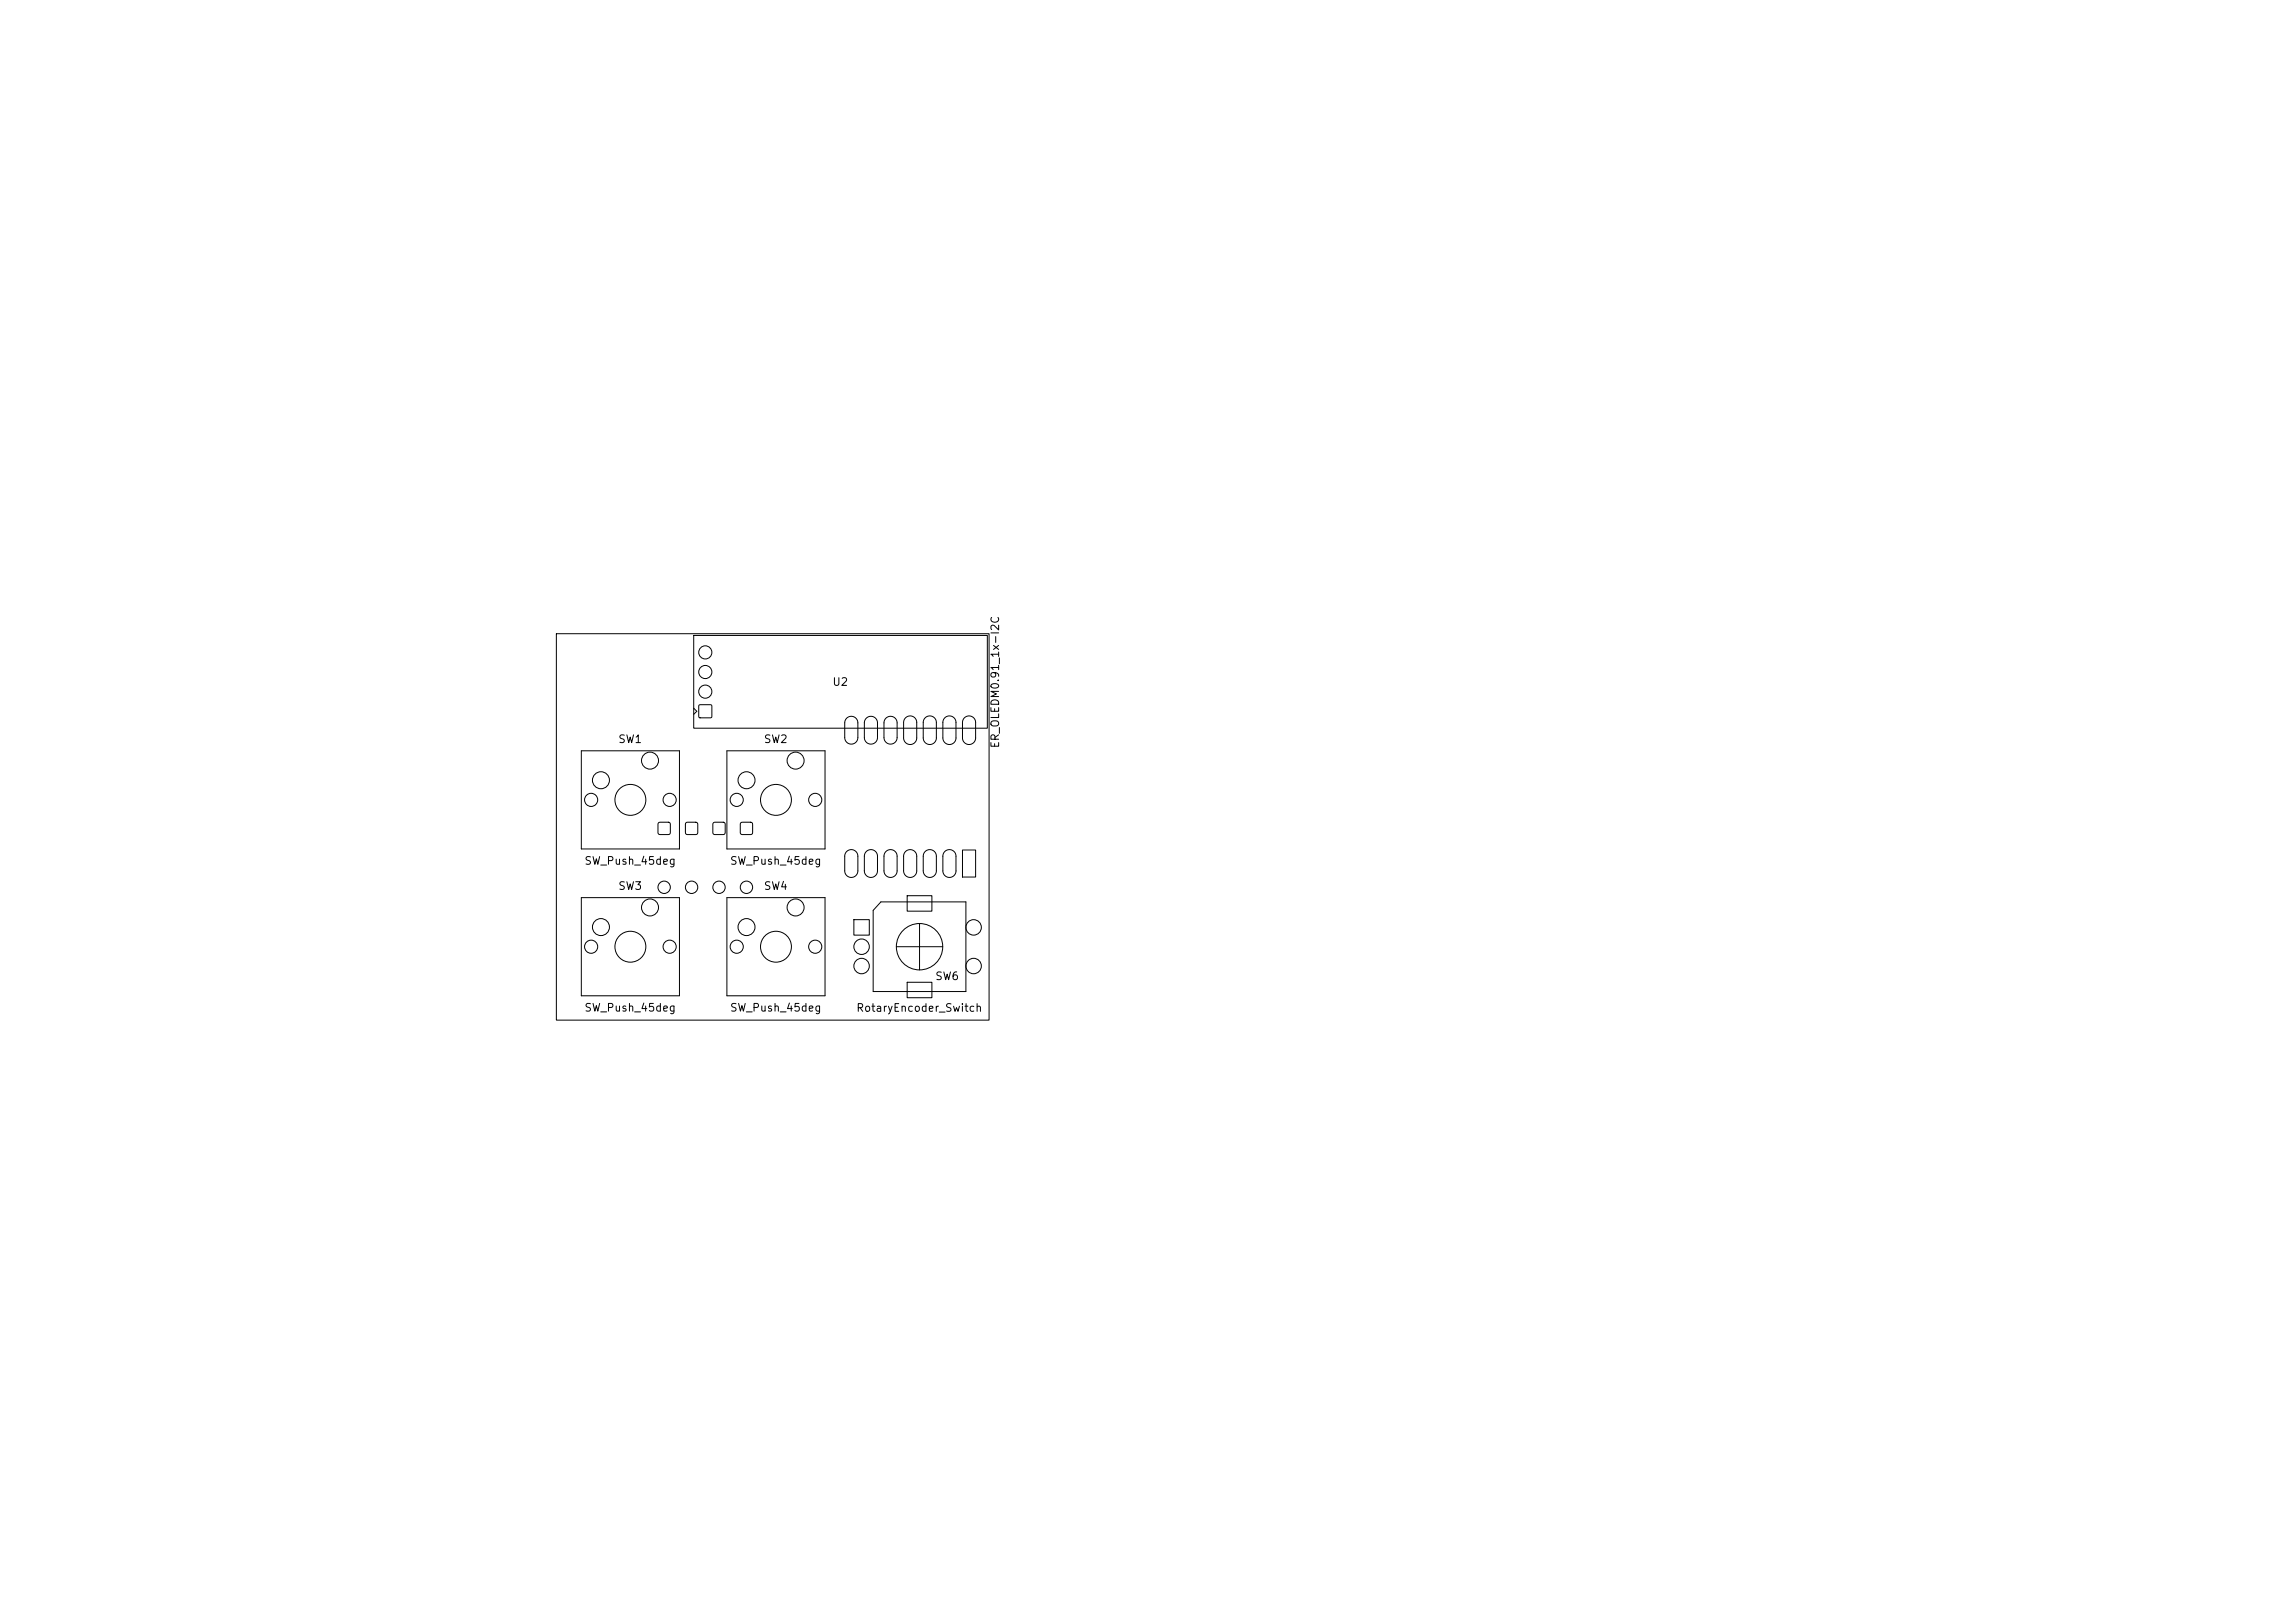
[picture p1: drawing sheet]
<svg xmlns="http://www.w3.org/2000/svg" width="297mm" height="210mm" viewBox="0 0 297 210" stroke-linecap="round" stroke-linejoin="round" font-family="sans-serif">
<defs><g id="words">
<g font-size="1">
<text x="107.6" y="89">U2</text>
<text x="79.9" y="96.4">SW1</text>
<text x="98.8" y="96.4">SW2</text>
<text x="129.5" y="96.9" transform="rotate(-90 129.5 96.9)">ER_OLEDM0.91_1x-I2C</text>
<text x="75.6" y="112.1">SW_Push_45deg</text>
<text x="94.4" y="112.1">SW_Push_45deg</text>
<text x="79.9" y="115.4">SW3</text>
<text x="98.8" y="115.4">SW4</text>
<text x="75.6" y="131.1">SW_Push_45deg</text>
<text x="94.4" y="131.1">SW_Push_45deg</text>
<text x="110.7" y="131.2">RotaryEncoder_Switch</text>
<text x="121" y="127.1">SW6</text>
</g>
</g></defs>
<g fill="none" stroke="#000" stroke-width=".13">
<path d="M72 82h56v50h-56zM75.2 97.2h12.7v12.7h-12.7zM89.8 91.6l.4 .4-.4 .4M89.8 82.2h38v12h-38zM90.5 91.2h1.6v1.6h-1.6zM94.1 97.2h12.7v12.7h-12.7zM109.6 92.9a.85 .85 0 0 1 .9-.1 .85 .85 0 0 1 .5 .7v1.9a.85 .85 0 0 1-.8 .9 .85 .85 0 0 1-.9-.9v-1.9zM112.1 92.9a.85 .85 0 0 1 .9-.1 .85 .85 0 0 1 .6 .7v1.9a.85 .85 0 0 1-.9 .9 .85 .85 0 0 1-.8-.9v-1.9zM114.6 92.9a.85 .85 0 0 1 1-.1 .85 .85 0 0 1 .5 .7v1.9a.85 .85 0 0 1-.9 .9 .85 .85 0 0 1-.8-.9v-1.9zM117.2 92.9a.85 .85 0 0 1 .9-.2 .85 .85 0 0 1 .5 .8v2a.85 .85 0 0 1-.8 .8 .85 .85 0 0 1-.9-.8v-2.1zM119.7 92.9a.85 .85 0 0 1 1-.2 .85 .85 0 0 1 .5 .8v2a.85 .85 0 0 1-.9 .8 .85 .85 0 0 1-.8-.8v-2.1zM122.3 92.9a.85 .85 0 0 1 .9-.2 .85 .85 0 0 1 .5 .8v2a.85 .85 0 0 1-.8 .8 .85 .85 0 0 1-.9-.8v-2.1z"/>
<path d="M124.8 92.9a.85 .85 0 0 1 .9-.2 .85 .85 0 0 1 .6 .8v2a.85 .85 0 0 1-.9 .8 .85 .85 0 0 1-.8-.8v-2.1zM75.2 116.2h12.7v12.7h-12.7zM85.2 106.5l.2-.1 1.3 .1v.1v1.3l-.2 .1-1.3-.1-.1-.2zM88.8 106.5l.2-.1 1.2 .1 .1 .1-.1 1.3-.1 .1-1.3-.1-.1-.2zM92.3 106.5l.2-.1 1.3 .1v.1v1.3l-.2 .1-1.3-.1v-.2zM94.1 116.2h12.7v12.7h-12.7zM95.9 106.5l.2-.1 1.2 .1 .1 .1-.1 1.3-.2 .1-1.2-.1-.1-.2zM109.6 110.2a.85 .85 0 0 1 .9-.2 .85 .85 0 0 1 .5 .8v1.9a.85 .85 0 0 1-.8 .8 .85 .85 0 0 1-.9-.8v-2zM110.5 119h2v2h-2zM112.1 110.2a.85 .85 0 0 1 .9-.2 .85 .85 0 0 1 .6 .8v1.9a.85 .85 0 0 1-.9 .8 .85 .85 0 0 1-.8-.8v-2zM114 116.7h11v11.6h-12v-10.5zM114.6 110.2a.85 .85 0 0 1 1-.2 .85 .85 0 0 1 .5 .8v1.9a.85 .85 0 0 1-.9 .8 .85 .85 0 0 1-.8-.8v-2z"/>
<path d="M117.2 110.2a.85 .85 0 0 1 .9-.2 .85 .85 0 0 1 .5 .8v1.9a.85 .85 0 0 1-.8 .8 .85 .85 0 0 1-.9-.8v-2zM117.4 115.9h3.2v2h-3.2zM119 119.5v6M119.7 110.2a.85 .85 0 0 1 1-.2 .85 .85 0 0 1 .5 .8v1.9a.85 .85 0 0 1-.9 .8 .85 .85 0 0 1-.8-.8v-2zM122.3 110.2a.85 .85 0 0 1 .9-.2 .85 .85 0 0 1 .5 .8v1.9a.85 .85 0 0 1-.8 .8 .85 .85 0 0 1-.9-.8v-2zM124.6 110h1.7v3.5h-1.7zM116 122.5h6M117.4 127.1h3.2v2h-3.2z"/>
<circle cx="84.1" cy="98.4" r="1.1"/>
<circle cx="91.3" cy="89.5" r=".85"/>
<circle cx="91.3" cy="87" r=".85"/>
<circle cx="91.3" cy="84.4" r=".85"/>
<circle cx="103" cy="98.4" r="1.1"/>
<circle cx="76.5" cy="103.5" r=".85"/>
<circle cx="77.8" cy="120" r="1.1"/>
<circle cx="77.8" cy="101" r="1.1"/>
<circle cx="81.6" cy="103.5" r="2"/>
<circle cx="84.1" cy="117.4" r="1.1"/>
<circle cx="85.9" cy="114.8" r=".8"/>
<circle cx="86.7" cy="103.5" r=".85"/>
<circle cx="89.5" cy="114.8" r=".8"/>
<circle cx="93" cy="114.8" r=".8"/>
<circle cx="95.3" cy="103.5" r=".85"/>
<circle cx="96.6" cy="114.8" r=".8"/>
<circle cx="96.6" cy="120" r="1.1"/>
<circle cx="96.6" cy="101" r="1.1"/>
<circle cx="100.4" cy="103.5" r="2"/>
<circle cx="103" cy="117.4" r="1.1"/>
<circle cx="105.5" cy="103.5" r=".85"/>
<circle cx="126" cy="120" r="1"/>
<circle cx="76.5" cy="122.5" r=".85"/>
<circle cx="81.6" cy="122.5" r="2"/>
<circle cx="86.7" cy="122.5" r=".85"/>
<circle cx="95.3" cy="122.5" r=".85"/>
<circle cx="100.4" cy="122.5" r="2"/>
<circle cx="105.5" cy="122.5" r=".85"/>
<circle cx="111.5" cy="125" r="1"/>
<circle cx="111.5" cy="122.5" r="1"/>
<circle cx="119" cy="122.5" r="3"/>
<circle cx="126" cy="125" r="1"/>
</g>
<use href="#words"/>
</svg>
